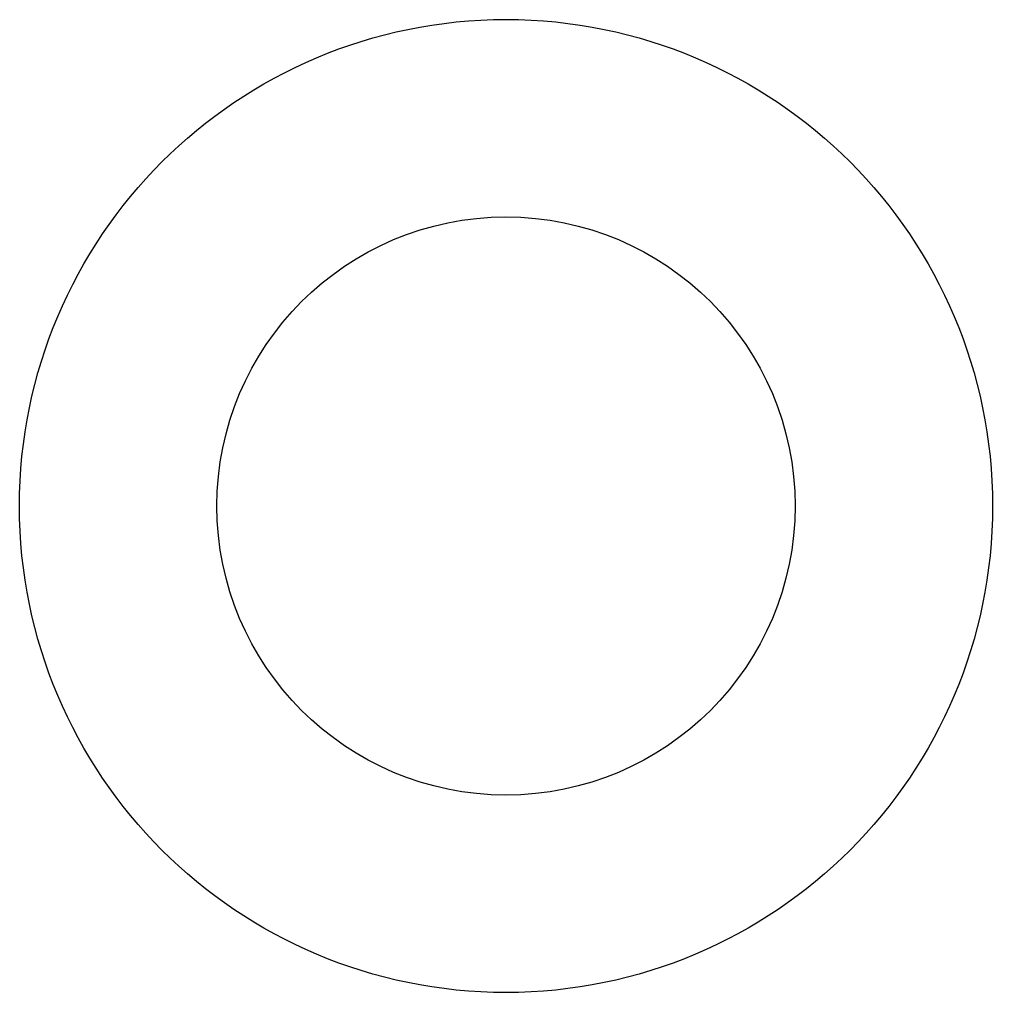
# Model space of a CAD drawing. Header units: millimetres. Extents: x -17 to 17, y -17 to 17.
import ezdxf

# ---------------------------------------------------------------- set-up
doc = ezdxf.new("R2010")
doc.units = ezdxf.units.MM
doc.layers.get('0').update_dxf_attribs({"linetype": 'CONTINUOUS'})

msp = doc.modelspace()

# ---------------------------------------------------------------- linework, layer by layer
for radius in [17, 17, 10.1, 10.1]:
    msp.add_circle((0, 0), radius)

doc.saveas('drawing.dxf')
